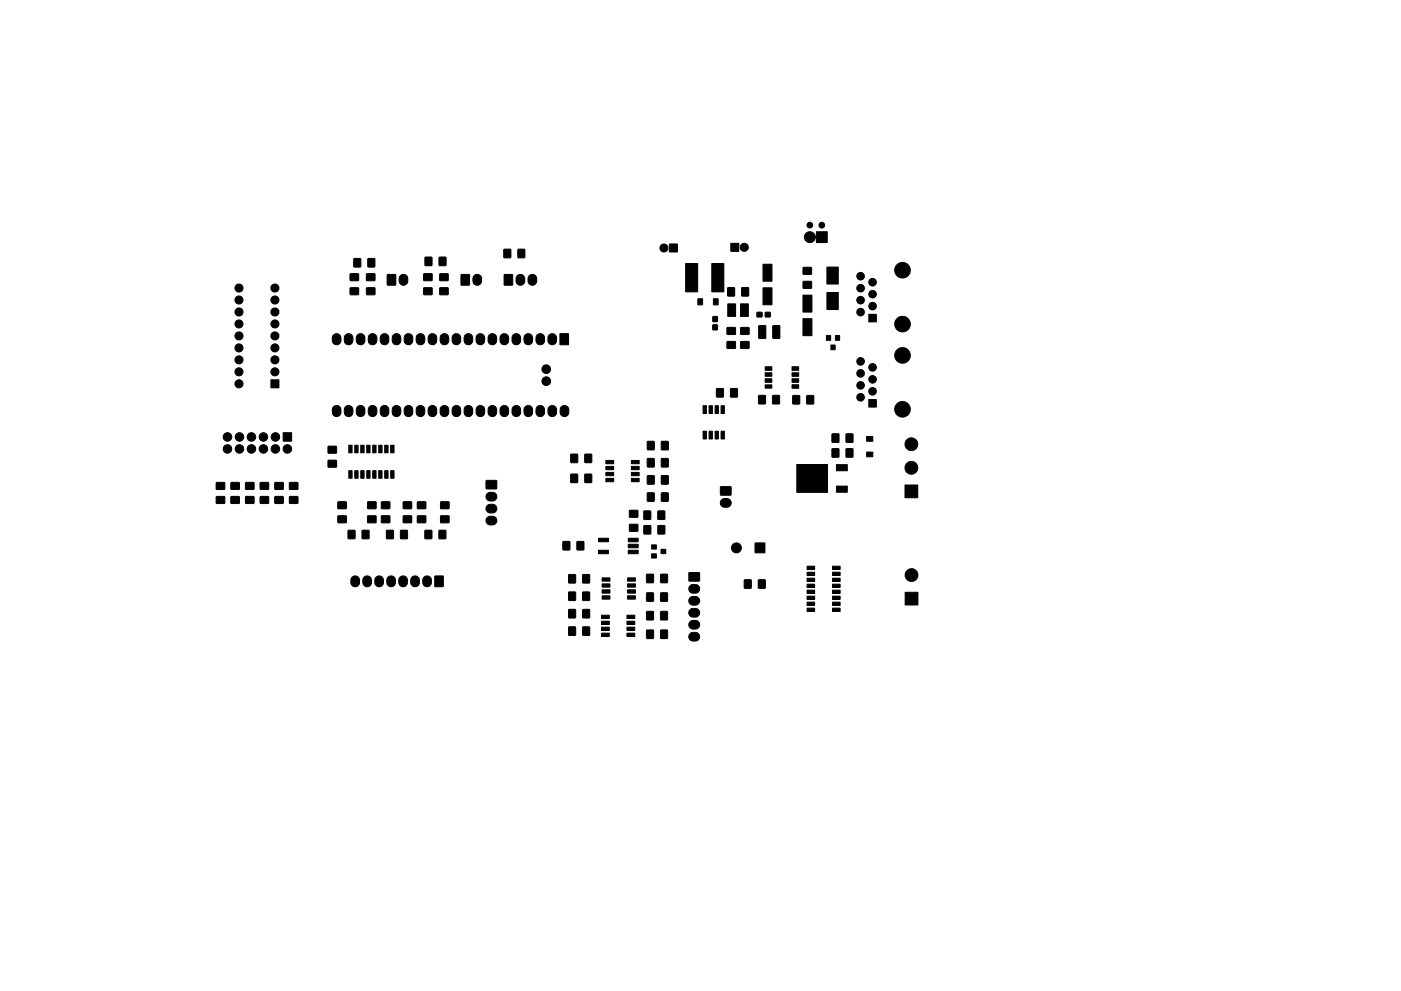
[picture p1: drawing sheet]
<svg xmlns="http://www.w3.org/2000/svg" width="297mm" height="210mm" viewBox="0 0 297 210" stroke-linecap="round" stroke-linejoin="round" font-family="sans-serif">
<g fill="#000" stroke="#000" stroke-width=".21">
<path d="M74.3 58.1h1.7v1.4h-1.7zM75 54.9h1.5l-.1 1.7h-1.4zM78 54.9h1.5l-.1 1.7h-1.4zM77.7 58.1h1.7l.1 1.4h-1.7zM82.1 58.3h1.8l-.1 2.2-1.7-.1zM84.9 58.5a.92 .92 0 0 1 1-.2 .92 .92 0 0 1 .6 .8v.5a.92 .92 0 0 1-1 .9 .92 .92 0 0 1-.9-.9v-.6zM90.1 54.6h1.5l-.1 1.8-1.4-.1zM89.9 58.1h1.7v1.4h-1.7zM93.1 54.6h1.5l-.1 1.8-1.4-.1zM93.3 58.1h1.7v1.4h-1.7zM97.8 58.3h1.7v2.2l-1.7-.1zM100.5 58.5a.92 .92 0 0 1 1-.2 .92 .92 0 0 1 .6 .8v.5a.92 .92 0 0 1-.9 .9 .92 .92 0 0 1-.9-.9v-.6z"/>
<path d="M106.9 52.9h1.4l-.1 1.8-1.4-.1zM106.9 58.3h1.8l-.1 2.2-1.7-.1zM109.7 58.5a.92 .92 0 0 1 1-.2 .92 .92 0 0 1 .6 .8v.5a.92 .92 0 0 1-1 .9 .92 .92 0 0 1-.9-.9v-.6zM109.8 52.9h1.5l-.1 1.8-1.4-.1zM112.2 58.5a.92 .92 0 0 1 1-.2 .92 .92 0 0 1 .6 .8v.5a.92 .92 0 0 1-.9 .9 .92 .92 0 0 1-.9-.9v-.6zM141.9 51.8h1.7v1.7h-1.7zM154.9 51.6h1.7v1.7h-1.7zM161.8 56.1h1.9v3.6h-1.9zM170.8 49.6a1.27 1.27 0 0 1 1.3-.3 1.27 1.27 0 0 1 .9 1l.1-.1v-1h2.3v2.3h-2.3v-1l-.2-.1a1.18 1.18 0 0 1-1.6 1 1.18 1.18 0 0 1-.5-1.8zM170.3 59.7h1.7l.1 1.4-1.8 .1zM170.3 56.8l1.7-.1 .1 1.4-1.8 .1zM70.7 71.1a.92 .92 0 0 1 1-.2 .92 .92 0 0 1 .6 .8v.6a.92 .92 0 0 1-.9 .8 .92 .92 0 0 1-.9-.8v-.8z"/>
<path d="M73.3 71.1a.92 .92 0 0 1 .9-.2 .92 .92 0 0 1 .6 .8v.6a.92 .92 0 0 1-.9 .8 .92 .92 0 0 1-.9-.8v-.8zM74.3 61.1h1.7v1.4h-1.7zM75.8 71.1a.92 .92 0 0 1 1-.2 .92 .92 0 0 1 .6 .8v.6a.92 .92 0 0 1-1 .8 .92 .92 0 0 1-.9-.8v-.8zM78.3 71.1a.92 .92 0 0 1 1-.2 .92 .92 0 0 1 .6 .8v.6a.92 .92 0 0 1-.9 .8 .92 .92 0 0 1-.9-.8v-.8zM77.7 61.1h1.7l.1 1.4h-1.7zM80.9 71.1a.92 .92 0 0 1 1-.2 .92 .92 0 0 1 .5 .8v.6a.92 .92 0 0 1-.9 .8 .92 .92 0 0 1-.9-.8v-.8zM83.4 71.1a.92 .92 0 0 1 1-.2 .92 .92 0 0 1 .6 .8v.6a.92 .92 0 0 1-.9 .8 .92 .92 0 0 1-.9-.8v-.8zM86 71.1a.92 .92 0 0 1 .9-.2 .92 .92 0 0 1 .6 .8v.6a.92 .92 0 0 1-.9 .8 .92 .92 0 0 1-.9-.8v-.8zM88.5 71.1a.92 .92 0 0 1 1-.2 .92 .92 0 0 1 .6 .8v.6a.92 .92 0 0 1-1 .8 .92 .92 0 0 1-.9-.8v-.8zM89.9 61.1h1.7v1.4h-1.7zM91 71.1a.92 .92 0 0 1 1-.2 .92 .92 0 0 1 .6 .8v.6a.92 .92 0 0 1-.9 .8 .92 .92 0 0 1-.9-.8v-.8zM93.6 71.1a.92 .92 0 0 1 1-.2 .92 .92 0 0 1 .5 .8v.6a.92 .92 0 0 1-.9 .8 .92 .92 0 0 1-.9-.8v-.8z"/>
<path d="M93.3 61.1h1.7v1.4h-1.7zM96.1 71.1a.92 .92 0 0 1 1-.2 .92 .92 0 0 1 .6 .8v.6a.92 .92 0 0 1-.9 .8 .92 .92 0 0 1-.9-.8v-.8zM98.7 71.1a.92 .92 0 0 1 .9-.2 .92 .92 0 0 1 .6 .8v.6a.92 .92 0 0 1-.9 .8 .92 .92 0 0 1-.9-.8v-.8zM101.2 71.1a.92 .92 0 0 1 1-.2 .92 .92 0 0 1 .6 .8v.6a.92 .92 0 0 1-1 .8 .92 .92 0 0 1-.9-.8v-.8zM103.7 71.1a.92 .92 0 0 1 1-.2 .92 .92 0 0 1 .6 .8v.6a.92 .92 0 0 1-.9 .8 .92 .92 0 0 1-.9-.8v-.8zM106.3 71.1a.92 .92 0 0 1 1-.2 .92 .92 0 0 1 .5 .8v.6a.92 .92 0 0 1-.9 .8 .92 .92 0 0 1-.9-.8v-.8zM108.8 71.1a.92 .92 0 0 1 1-.2 .92 .92 0 0 1 .6 .8v.6a.92 .92 0 0 1-.9 .8 .92 .92 0 0 1-.9-.8v-.8zM111.4 71.1a.92 .92 0 0 1 .9-.2 .92 .92 0 0 1 .6 .8v.6a.92 .92 0 0 1-.9 .8 .92 .92 0 0 1-.9-.8v-.8zM113.9 71.1a.92 .92 0 0 1 1-.2 .92 .92 0 0 1 .6 .8v.6a.92 .92 0 0 1-1 .8 .92 .92 0 0 1-.9-.8v-.8zM116.4 71.1a.92 .92 0 0 1 1-.2 .92 .92 0 0 1 .6 .8v.6a.92 .92 0 0 1-.9 .8 .92 .92 0 0 1-.9-.8v-.8zM118.7 70.8h1.8v2.3h-1.8zM145.4 55.9h2.5v6h-2.5z"/>
<path d="M148 63.4h1v1.3h-1zM151.2 68.9h.9v1.1h-.9zM151.2 67.2h.9v1h-.9zM151.3 63.4h1v1.3h-1zM150.9 55.9h2.6v6h-2.6zM154.3 61l1.4 .1v1.7h-1.4zM154.2 72.5h1.7v1.4h-1.7zM154.2 69.5h1.7v1.4h-1.7zM154.3 64.5h1.7v2.6h-1.7zM157.3 61l1.4 .1v1.7h-1.4zM157 64.5h1.7v2.6h-1.7zM157 72.5h1.8v1.4h-1.7z"/>
<path d="M157 69.5h1.8v1.4h-1.7zM160.5 66.3h1v.9h-1zM160.9 69.1h1.3l.2 .1v2.4l-.1 .2-1.4-.1zM162.3 66.3h1v.9h-1zM162.2 79.1h1.4v.7h-1.4zM162.2 77.8h1.4v.8h-1.4zM161.8 61.1h1.9v3.6h-1.9zM163.9 69.1h1.3l.1 .1 .1 2.4-.2 .2-1.4-.1zM167.9 79.1h1.4v.7h-1.4zM167.9 77.8h1.4v.8h-1.4zM170.2 67.6h1.9v3.6h-1.9zM170.2 62.6h1.9v3.6h-1.9z"/>
<path d="M175.2 71.2h.9v1h-.9zM176.2 73.2h.9v1h-.9zM175.3 62.1h2.4v3.6h-2.4zM175.3 56.7h2.4v3.6h-2.4zM177.1 71.2h.9v1h-.9zM184.2 66.7h1.6v1.6h-1.6zM57.4 80.6h1.7v1.7h-1.7zM60 91.8h1.8v1.8h-1.8zM69.6 97.7h1.7v1.4h-1.7zM69.6 94.7h1.7v1.4h-1.7zM70.7 86.3a.92 .92 0 0 1 1-.2 .92 .92 0 0 1 .6 .8v.6a.92 .92 0 0 1-.9 .9 .92 .92 0 0 1-.9-.9v-.7zM73.3 86.3a.92 .92 0 0 1 .9-.2 .92 .92 0 0 1 .6 .8v.6a.92 .92 0 0 1-.9 .9 .92 .92 0 0 1-.9-.9v-.7z"/>
<path d="M73.9 94.5h.8v1.6h-.8zM75.2 94.5h.7v1.6h-.7zM75.8 86.3a.92 .92 0 0 1 1-.2 .92 .92 0 0 1 .6 .8v.6a.92 .92 0 0 1-1 .9 .92 .92 0 0 1-.9-.9v-.7zM76.5 94.5h.7v1.6h-.7zM77.8 94.5h.7v1.6h-.7zM78.3 86.3a.92 .92 0 0 1 1-.2 .92 .92 0 0 1 .6 .8v.6a.92 .92 0 0 1-.9 .9 .92 .92 0 0 1-.9-.9v-.7zM79 94.5h.7v1.6h-.7zM80.3 94.5h.7v1.6h-.7zM80.9 86.3a.92 .92 0 0 1 1-.2 .92 .92 0 0 1 .5 .8v.6a.92 .92 0 0 1-.9 .9 .92 .92 0 0 1-.9-.9v-.7zM81.6 94.5h.7v1.6h-.7zM82.8 94.5h.7v1.6h-.7zM83.4 86.3a.92 .92 0 0 1 1-.2 .92 .92 0 0 1 .6 .8v.6a.92 .92 0 0 1-.9 .9 .92 .92 0 0 1-.9-.9v-.7z"/>
<path d="M86 86.3a.92 .92 0 0 1 .9-.2 .92 .92 0 0 1 .6 .8v.6a.92 .92 0 0 1-.9 .9 .92 .92 0 0 1-.9-.9v-.7zM88.5 86.3a.92 .92 0 0 1 1-.2 .92 .92 0 0 1 .6 .8v.6a.92 .92 0 0 1-1 .9 .92 .92 0 0 1-.9-.9v-.7zM91 86.3a.92 .92 0 0 1 1-.2 .92 .92 0 0 1 .6 .8v.6a.92 .92 0 0 1-.9 .9 .92 .92 0 0 1-.9-.9v-.7zM93.6 86.3a.92 .92 0 0 1 1-.2 .92 .92 0 0 1 .5 .8v.6a.92 .92 0 0 1-.9 .9 .92 .92 0 0 1-.9-.9v-.7zM96.1 86.3a.92 .92 0 0 1 1-.2 .92 .92 0 0 1 .6 .8v.6a.92 .92 0 0 1-.9 .9 .92 .92 0 0 1-.9-.9v-.7zM98.7 86.3a.92 .92 0 0 1 .9-.2 .92 .92 0 0 1 .6 .8v.6a.92 .92 0 0 1-.9 .9 .92 .92 0 0 1-.9-.9v-.7zM101.2 86.3a.92 .92 0 0 1 1-.2 .92 .92 0 0 1 .6 .8v.6a.92 .92 0 0 1-1 .9 .92 .92 0 0 1-.9-.9v-.7zM103.7 86.3a.92 .92 0 0 1 1-.2 .92 .92 0 0 1 .6 .8v.6a.92 .92 0 0 1-.9 .9 .92 .92 0 0 1-.9-.9v-.7zM106.3 86.3a.92 .92 0 0 1 1-.2 .92 .92 0 0 1 .5 .8v.6a.92 .92 0 0 1-.9 .9 .92 .92 0 0 1-.9-.9v-.7zM108.8 86.3a.92 .92 0 0 1 1-.2 .92 .92 0 0 1 .6 .8v.6a.92 .92 0 0 1-.9 .9 .92 .92 0 0 1-.9-.9v-.7zM111.4 86.3a.92 .92 0 0 1 .9-.2 .92 .92 0 0 1 .6 .8v.6a.92 .92 0 0 1-.9 .9 .92 .92 0 0 1-.9-.9v-.7zM113.9 86.3a.92 .92 0 0 1 1-.2 .92 .92 0 0 1 .6 .8v.6a.92 .92 0 0 1-1 .9 .92 .92 0 0 1-.9-.9v-.7z"/>
<path d="M116.4 86.3a.92 .92 0 0 1 1-.2 .92 .92 0 0 1 .6 .8v.6a.92 .92 0 0 1-.9 .9 .92 .92 0 0 1-.9-.9v-.7zM119 86.3a.92 .92 0 0 1 1-.2 .92 .92 0 0 1 .6 .8v.6a.92 .92 0 0 1-.9 .9 .92 .92 0 0 1-.9-.9v-.7zM121 96.4h1.5l-.1 1.8-1.4-.1zM124 96.4h1.4v1.8l-1.4-.1zM128.5 99h1.6v.7h-1.6zM128.5 97.7h1.6v.7h-1.6zM133.9 99h1.6v.7h-1.6zM133.9 97.7h1.6v.7h-1.6zM137.3 97.3h1.4v1.8l-1.5-.1zM137.3 93.7h1.4v1.7h-1.5zM140.2 97.3h1.5l-.1 1.8-1.4-.1zM140.2 93.7h1.5l-.1 1.7h-1.4z"/>
<path d="M149.1 91.5h.7v1.6h-.7zM149.1 86.1h.7v1.6h-.7zM150.3 91.5h.7v1.6h-.7zM150.3 86.1h.7v1.6h-.7zM151.6 91.5h.7v1.6h-.7zM151.6 86.1h.7v1.6h-.7zM151.9 82.5h1.5l-.1 1.7h-1.4zM152.9 91.5h.7v1.6h-.7zM152.9 86.1h.7v1.6h-.7zM154.9 82.5h1.4v1.7h-1.4zM160.9 83.9l1.4 .1-.1 1.7-1.4-.1zM162.2 81.7h1.4v.7h-1.4z"/>
<path d="M162.2 80.4h1.4v.7h-1.4zM163.8 83.9l1.5 .1-.1 1.7-1.4-.1zM167.9 81.6h1.4v.8h-1.4zM167.9 80.4h1.4v.7h-1.4zM168.1 83.9l1.4 .1v1.7h-1.4zM171.1 83.9l1.4 .1v1.7h-1.4zM176.4 95.2l1.5 .1-.1 1.7-1.4-.1zM176.4 92.1h1.5l-.1 1.7h-1.4zM177.3 98.6h2.3v1.3h-2.3zM179.4 95.2l1.4 .1v1.7l-1.4-.1zM179.4 92.1h1.4v1.7h-1.4zM183.7 95.9h1.3v1h-1.3z"/>
<path d="M183.7 92.6h1.3v1h-1.3zM184.2 84.8h1.6v1.6h-1.6zM45.9 105.4l1.7-.1v1.5h-1.7zM45.9 102.4h1.7v1.4h-1.7zM49 105.4l1.7-.1v1.5h-1.7zM49 102.4h1.7v1.4h-1.7zM52.1 105.4l1.7-.1v1.5h-1.7zM52.1 102.4h1.7v1.4h-1.7zM55.2 105.4l1.7-.1 .1 1.5h-1.8zM55.2 102.4h1.7l.1 1.4h-1.8zM58.3 105.4l1.7-.1 .1 1.5h-1.8zM58.3 102.4h1.7l.1 1.4h-1.8z"/>
<path d="M61.4 105.4l1.7-.1 .1 1.5h-1.8zM61.4 102.4h1.7l.1 1.4h-1.8zM71.7 109.5l1.7-.1v1.5h-1.7zM71.7 106.5h1.7v1.4h-1.7zM73.9 99.9h.8v1.6h-.8zM73.8 112.5l1.5 .1-.1 1.7-1.4-.1zM75.2 99.9h.7v1.6h-.7zM76.5 99.9h.7v1.6h-.7zM76.8 112.5l1.4 .1v1.7l-1.4-.1zM77.8 99.9h.7v1.6h-.7zM78 109.5l1.7-.1v1.5h-1.7zM78 106.5h1.7v1.4h-1.7z"/>
<path d="M79 99.9h.7v1.6h-.7zM80.3 99.9h.7v1.6h-.7zM81.6 99.9h.7v1.6h-.7zM80.9 109.5l1.7-.1v1.5h-1.7zM80.9 106.5h1.7v1.4h-1.7zM82 112.5l1.4 .1v1.7l-1.5-.1zM82.8 99.9h.7v1.6h-.7zM84.9 112.5l1.5 .1-.1 1.7-1.4-.1zM85.5 109.5l1.7-.1 .1 1.5h-1.8zM85.5 106.5h1.7l.1 1.4h-1.8zM88.5 109.5l1.7-.1 .1 1.5h-1.8zM88.5 106.5h1.7l.1 1.4h-1.8z"/>
<path d="M90.1 112.5l1.5 .1-.1 1.7-1.4-.1zM93.1 112.5l1.4 .1v1.7l-1.4-.1zM93.4 109.5l1.8-.1v1.5h-1.7zM93.4 106.5h1.8v1.4h-1.7zM103.3 109.8l.5-.3h.7a.92 .92 0 0 1 .8 1 .92 .92 0 0 1-.8 .9h-.6a.92 .92 0 0 1-.8-.6 .92 .92 0 0 1 .2-1zM103.3 107.3l.5-.3h.7a.92 .92 0 0 1 .8 .9 .92 .92 0 0 1-.8 .9h-.6a.92 .92 0 0 1-.8-.6 .92 .92 0 0 1 .2-.9zM103.3 104.7l.5-.2 .7-.1a.92 .92 0 0 1 .8 1 .92 .92 0 0 1-.8 .9h-.6a.92 .92 0 0 1-.8-.6 .92 .92 0 0 1 .2-1zM103.1 102l2.2-.1v1.8h-2.2zM119.4 114.9h1.4v1.8l-1.4-.1zM121 100.6h1.5l-.1 1.8-1.4-.1zM122.3 114.9h1.5l-.1 1.8-1.4-.1zM124 100.6h1.4v1.8l-1.4-.1z"/>
<path d="M126.9 116.7h2.1v.8h-2.1zM126.9 114.2h2.1v.7h-2.1zM128.5 101.5h1.6v.7h-1.6zM128.5 100.2h1.6v.7h-1.6zM133.5 111.3h1.7v1.4h-1.7zM133.5 108.3h1.7v1.4h-1.7zM133.2 116.7h2.1v.8h-2.1zM133.2 115.5h2.1v.7h-2.1zM133.2 114.2h2.1v.7h-2.1zM133.9 101.5h1.6v.7h-1.6zM133.9 100.2h1.6v.7h-1.6zM136.5 108.4l1.5 .1-.1 1.7-1.4-.1z"/>
<path d="M136.5 111.5l1.5 .1-.1 1.7-1.4-.1zM137.3 104.6h1.4v1.8l-1.5-.1zM137.3 101h1.4v1.7h-1.5zM138.2 117.5h1v.9h-1zM138.2 115.6h1v.9h-1zM139.5 108.4l1.4 .1v1.7l-1.4-.1zM139.5 111.5l1.5 .1-.1 1.7-1.4-.1zM140.2 116.6h1v.9h-1zM140.2 104.6h1.5l-.1 1.8-1.4-.1zM140.2 101h1.5l-.1 1.7h-1.4zM153 106l.5-.2h.7a.92 .92 0 0 1 .8 .9 .92 .92 0 0 1-.8 .9h-.6a.92 .92 0 0 1-.8-.6 .92 .92 0 0 1 .2-1zM152.8 103.3h2.1l.1 1.7h-2.2z"/>
<path d="M160.1 115.2h2.1v2.1h-2.1zM168.9 98.6h6.5v5.9h-6.5zM177.3 103.1h2.3v1.3h-2.3zM191.9 102.9h2.7v2.7h-2.7zM74.7 122.5a.92 .92 0 0 1 .9-.3 .92 .92 0 0 1 .6 .9v.5a.92 .92 0 0 1-.9 .9 .92 .92 0 0 1-.9-.9v-.7zM77.2 122.5a.92 .92 0 0 1 1-.3 .92 .92 0 0 1 .6 .9v.5a.92 .92 0 0 1-1 .9 .92 .92 0 0 1-.9-.9v-.7zM79.7 122.5a.92 .92 0 0 1 1-.3 .92 .92 0 0 1 .6 .9v.5a.92 .92 0 0 1-.9 .9 .92 .92 0 0 1-.9-.9v-.7zM82.3 122.5a.92 .92 0 0 1 1-.3 .92 .92 0 0 1 .5 .9v.5a.92 .92 0 0 1-.9 .9 .92 .92 0 0 1-.9-.9v-.7zM84.8 122.5a.92 .92 0 0 1 1-.3 .92 .92 0 0 1 .6 .9v.5a.92 .92 0 0 1-.9 .9 .92 .92 0 0 1-1-.9l.1-.7zM87.4 122.5a.92 .92 0 0 1 .9-.3 .92 .92 0 0 1 .6 .9v.5a.92 .92 0 0 1-.9 .9 .92 .92 0 0 1-.9-.9v-.7zM89.9 122.5a.92 .92 0 0 1 1-.3 .92 .92 0 0 1 .6 .9v.5a.92 .92 0 0 1-1 .9 .92 .92 0 0 1-.9-.9v-.7zM92.2 122.2l1.8 .1-.1 2.2-1.7-.1z"/>
<path d="M120.6 133l1.4 .1v1.7l-1.4-.1zM120.6 129.3l1.4 .1v1.7l-1.4-.1zM120.6 125.6l1.4 .1v1.7l-1.4-.1zM120.6 121.9l1.4 .1v1.7l-1.4-.1zM123.6 133l1.4 .1v1.7l-1.5-.1zM123.6 129.3l1.4 .1v1.7l-1.5-.1zM123.6 125.6l1.4 .1v1.7l-1.5-.1zM123.6 121.9l1.4 .1v1.7l-1.5-.1zM127.5 134.3h1.7v.7h-1.7zM127.5 133.1h1.7v.7h-1.7zM127.5 131.8h1.7v.7h-1.7zM127.5 130.5h1.7v.7h-1.7z"/>
<path d="M127.7 126.4h1.6v.7h-1.6zM127.7 125.1h1.6v.7h-1.6zM127.7 123.9h1.6v.7h-1.6zM127.7 122.6h1.6v.7h-1.6zM132.9 134.3h1.7v.7h-1.7zM132.9 133.1h1.7v.7h-1.7zM132.9 131.8h1.7v.7h-1.7zM132.9 130.5h1.7v.7h-1.7zM133.1 126.4h1.6v.7h-1.6zM133.1 125.1h1.6v.7h-1.6zM133.1 123.9h1.6v.7h-1.6zM133.1 122.6h1.6v.7h-1.6z"/>
<path d="M137.1 133.7h1.4v1.8l-1.4-.1zM137.1 129.8h1.4v1.7h-1.4zM137.1 125.8h1.4v1.8l-1.4-.1zM137.1 121.9h1.4v1.7h-1.4zM140.1 133.7h1.4v1.8l-1.4-.1zM140.1 129.8h1.4v1.7h-1.4zM140.1 125.8h1.4v1.8l-1.4-.1zM140.1 121.9h1.4v1.7h-1.4zM146.3 134.4l.5-.2h.7a.92 .92 0 0 1 .8 .9 .92 .92 0 0 1-.8 .9h-.6a.92 .92 0 0 1-.8-.6 .92 .92 0 0 1 .2-1zM146.3 131.9l.5-.3h.7a.92 .92 0 0 1 .8 .9 .92 .92 0 0 1-.8 1h-.6a.92 .92 0 0 1-.8-.6 .92 .92 0 0 1 .2-1zM146.3 129.4l.5-.3h.7a.92 .92 0 0 1 .8 .9 .92 .92 0 0 1-.8 .9h-.6a.92 .92 0 0 1-.8-.6 .92 .92 0 0 1 .2-.9zM146.3 126.8l.5-.2 .7-.1a.92 .92 0 0 1 .8 1 .92 .92 0 0 1-.8 .9h-.6a.92 .92 0 0 1-.8-.6 .92 .92 0 0 1 .2-1z"/>
<path d="M146.3 124.3l.5-.3h.7a.92 .92 0 0 1 .8 .9 .92 .92 0 0 1-.8 .9h-.6a.92 .92 0 0 1-.8-.5 .92 .92 0 0 1 .2-1zM146.1 121.5h2.2v1.7l-2.2 .1zM157.8 123l1.5 .1-.1 1.7h-1.4zM160.8 123l1.4 .1v1.7h-1.4zM171.1 129h1.6v.7h-1.6zM171.1 127.8h1.6v.7h-1.6zM171.1 126.5h1.6v.7h-1.6zM171.1 125.2h1.6v.7h-1.6zM171.1 123.9h1.6v.7h-1.6zM171.1 122.7h1.6v.7h-1.6zM171.1 121.4h1.6v.7h-1.6zM171.1 120.1h1.6v.7h-1.6z"/>
<path d="M176.5 129h1.6v.7h-1.6zM176.5 127.8h1.6v.7h-1.6zM176.5 126.5h1.6v.7h-1.6zM176.5 125.2h1.6v.7h-1.6zM176.5 123.9h1.6v.7h-1.6zM176.5 122.7h1.6v.7h-1.6zM176.5 121.4h1.6v.7h-1.6zM176.5 120.1h1.6v.7h-1.6zM191.9 125.7h2.7v2.7h-2.7z"/>
<circle cx="140.8" cy="52.6" r=".86"/>
<circle cx="157.8" cy="52.5" r=".86"/>
<circle cx="171.7" cy="47.8" r=".6"/>
<circle cx="174.2" cy="47.8" r=".6"/>
<circle cx="182.5" cy="58.6" r=".8"/>
<circle cx="185" cy="59.9" r=".8"/>
<circle cx="191.3" cy="57.3" r="1.66"/>
<circle cx="50.7" cy="76.4" r=".86"/>
<circle cx="50.7" cy="73.8" r=".86"/>
<circle cx="50.7" cy="68.7" r=".86"/>
<circle cx="50.7" cy="66.2" r=".86"/>
<circle cx="50.7" cy="78.9" r=".86"/>
<circle cx="50.7" cy="71.3" r=".86"/>
<circle cx="50.7" cy="63.7" r=".85"/>
<circle cx="50.7" cy="61.1" r=".85"/>
<circle cx="58.3" cy="73.8" r=".86"/>
<circle cx="58.3" cy="71.3" r=".86"/>
<circle cx="58.3" cy="68.7" r=".86"/>
<circle cx="58.3" cy="78.9" r=".86"/>
<circle cx="58.3" cy="76.4" r=".86"/>
<circle cx="58.3" cy="66.2" r=".86"/>
<circle cx="58.3" cy="63.7" r=".85"/>
<circle cx="58.3" cy="61.1" r=".85"/>
<circle cx="115.8" cy="78.3" r=".92"/>
<circle cx="182.5" cy="76.7" r=".8"/>
<circle cx="182.5" cy="66.2" r=".8"/>
<circle cx="182.5" cy="63.7" r=".8"/>
<circle cx="182.5" cy="79.2" r=".8"/>
<circle cx="182.5" cy="61.1" r=".8"/>
<circle cx="185" cy="77.9" r=".8"/>
<circle cx="185" cy="62.4" r=".8"/>
<circle cx="185" cy="65" r=".8"/>
<circle cx="191.3" cy="75.4" r="1.66"/>
<circle cx="191.4" cy="68.8" r="1.65"/>
<circle cx="48.2" cy="95.2" r=".9"/>
<circle cx="48.2" cy="92.7" r=".9"/>
<circle cx="50.7" cy="81.4" r=".86"/>
<circle cx="50.8" cy="95.2" r=".9"/>
<circle cx="50.8" cy="92.7" r=".9"/>
<circle cx="53.3" cy="95.2" r=".9"/>
<circle cx="53.3" cy="92.7" r=".9"/>
<circle cx="55.8" cy="95.2" r=".9"/>
<circle cx="55.8" cy="92.7" r=".9"/>
<circle cx="58.4" cy="95.2" r=".9"/>
<circle cx="58.4" cy="92.7" r=".9"/>
<circle cx="60.9" cy="95.2" r=".9"/>
<circle cx="115.8" cy="80.9" r=".92"/>
<circle cx="182.5" cy="84.3" r=".8"/>
<circle cx="182.5" cy="81.8" r=".8"/>
<circle cx="185" cy="83" r=".8"/>
<circle cx="185" cy="80.5" r=".8"/>
<circle cx="191.3" cy="86.8" r="1.66"/>
<circle cx="193.2" cy="99.3" r="1.36"/>
<circle cx="193.2" cy="94.3" r="1.36"/>
<circle cx="156.1" cy="116.2" r="1.06"/>
<circle cx="193.3" cy="122" r="1.36"/>
</g>
</svg>
